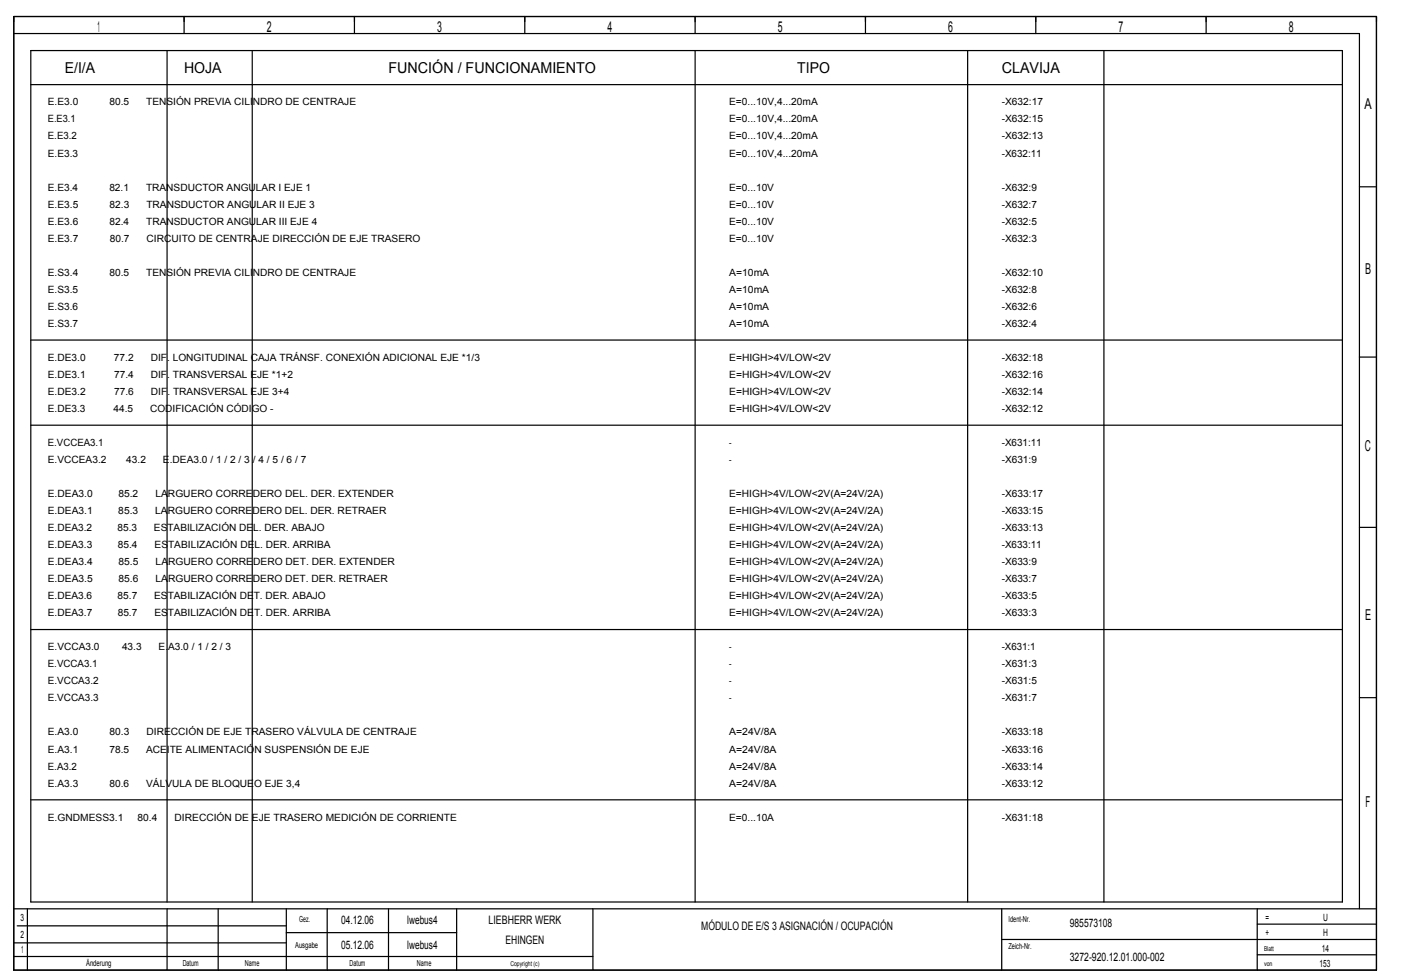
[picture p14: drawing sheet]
<svg xmlns="http://www.w3.org/2000/svg" width="408mm" height="284mm" viewBox="0 0 408 284" stroke-linecap="round" stroke-linejoin="round" font-family="sans-serif">
<defs><g id="words">
<g font-size="4.4">
<text x="28.4" y="9.3">1</text>
<text x="77.5" y="9.3">2</text>
<text x="127.1" y="9.3">3</text>
<text x="176.5" y="9.3">4</text>
<text x="226.1" y="9.3">5</text>
<text x="275.5" y="9.3">6</text>
<text x="325.1" y="9.3">7</text>
<text x="374.6" y="9.3">8</text>
<text x="18.9" y="21.2">E/I/A</text>
<text x="53.5" y="21.2">HOJA</text>
<text x="112.9" y="21.2">FUNCIÓN / FUNCIONAMIENTO</text>
<text x="231.7" y="21.2">TIPO</text>
<text x="291.1" y="21.2">CLAVIJA</text>
<text x="396.5" y="31.6">A</text>
<text x="396.7" y="79.6">B</text>
<text x="396.6" y="131.1">C</text>
<text x="396.7" y="180.1">E</text>
<text x="396.8" y="234.5">F</text>
</g>
<g font-size="3.4">
<text x="99.2" y="268.5">04.12.06</text>
<text x="118.4" y="268.5">lwebus4</text>
<text x="142" y="268.5">LIEBHERR WERK</text>
<text x="310.9" y="269.5">985573108</text>
<text x="99.2" y="275.9">05.12.06</text>
<text x="118.4" y="275.9">lwebus4</text>
<text x="146.9" y="274.4">EHINGEN</text>
<text x="203.8" y="270.4">MÓDULO DE E/S 3 ASIGNACIÓN / OCUPACIÓN</text>
<text x="310.9" y="279.4">3272­920.12.01.000­002</text>
</g>
<g font-size="2.9">
<text x="13.9" y="30.6">E.E3.0</text>
<text x="13.9" y="35.6">E.E3.1</text>
<text x="31.8" y="30.6">80.5</text>
<text x="42.5" y="30.6">TENSIÓN PREVIA CILINDRO DE CENTRAJE</text>
<text x="211.9" y="30.6">E=0...10V,4...20mA</text>
<text x="211.9" y="35.6">E=0...10V,4...20mA</text>
<text x="291.1" y="30.6">­X632:17</text>
<text x="291.1" y="35.6">­X632:15</text>
<text x="13.9" y="40.5">E.E3.2</text>
<text x="211.9" y="40.5">E=0...10V,4...20mA</text>
<text x="291.1" y="40.5">­X632:13</text>
<text x="13.9" y="45.5">E.E3.3</text>
<text x="211.9" y="45.5">E=0...10V,4...20mA</text>
<text x="291.1" y="45.5">­X632:11</text>
<text x="13.9" y="55.4">E.E3.4</text>
<text x="31.8" y="55.4">82.1</text>
<text x="42.4" y="55.4">TRANSDUCTOR ANGULAR I EJE 1</text>
<text x="211.9" y="55.4">E=0...10V</text>
<text x="291.1" y="55.4">­X632:9</text>
<text x="13.9" y="60.3">E.E3.5</text>
<text x="13.9" y="65.3">E.E3.6</text>
<text x="31.8" y="65.3">82.4</text>
<text x="31.8" y="60.3">82.3</text>
<text x="42.5" y="65.3">TRANSDUCTOR ANGULAR III EJE 4</text>
<text x="42.5" y="60.3">TRANSDUCTOR ANGULAR II EJE 3</text>
<text x="211.9" y="60.3">E=0...10V</text>
<text x="211.9" y="65.3">E=0...10V</text>
<text x="291.1" y="60.3">­X632:7</text>
<text x="291.1" y="65.3">­X632:5</text>
<text x="13.9" y="70.2">E.E3.7</text>
<text x="31.9" y="70.2">80.7</text>
<text x="42.6" y="70.2">CIRCUITO DE CENTRAJE DIRECCIÓN DE EJE TRASERO</text>
<text x="211.9" y="70.2">E=0...10V</text>
<text x="291.1" y="70.2">­X632:3</text>
<text x="13.9" y="80.1">E.S3.4</text>
<text x="31.8" y="80.1">80.5</text>
<text x="42.5" y="80.1">TENSIÓN PREVIA CILINDRO DE CENTRAJE</text>
<text x="211.9" y="80.1">A=10mA</text>
<text x="291.1" y="80.1">­X632:10</text>
<text x="13.9" y="85.1">E.S3.5</text>
<text x="211.9" y="85.1">A=10mA</text>
<text x="291.1" y="85.1">­X632:8</text>
<text x="13.9" y="90">E.S3.6</text>
<text x="13.9" y="95">E.S3.7</text>
<text x="211.9" y="90">A=10mA</text>
<text x="211.9" y="95">A=10mA</text>
<text x="291.1" y="90">­X632:6</text>
<text x="291.1" y="95">­X632:4</text>
<text x="13.9" y="104.9">E.DE3.0</text>
<text x="33.1" y="104.9">77.2</text>
<text x="43.8" y="104.9">DIF. LONGITUDINAL CAJA TRÁNSF. CONEXIÓN ADICIONAL EJE *1/3</text>
<text x="211.9" y="104.9">E=HIGH&gt;4V/LOW&lt;2V</text>
<text x="291.1" y="104.9">­X632:18</text>
<text x="13.9" y="109.8">E.DE3.1</text>
<text x="33.1" y="109.8">77.4</text>
<text x="43.8" y="109.8">DIF. TRANSVERSAL EJE *1+2</text>
<text x="211.9" y="109.8">E=HIGH&gt;4V/LOW&lt;2V</text>
<text x="291.1" y="109.8">­X632:16</text>
<text x="13.9" y="114.8">E.DE3.2</text>
<text x="13.9" y="119.7">E.DE3.3</text>
<text x="33" y="119.7">44.5</text>
<text x="33.2" y="114.8">77.6</text>
<text x="43.6" y="119.7">CODIFICACIÓN CÓDIGO ­</text>
<text x="43.9" y="114.8">DIF. TRANSVERSAL EJE 3+4</text>
<text x="211.9" y="114.8">E=HIGH&gt;4V/LOW&lt;2V</text>
<text x="211.9" y="119.7">E=HIGH&gt;4V/LOW&lt;2V</text>
<text x="291.1" y="114.8">­X632:14</text>
<text x="291.1" y="119.7">­X632:12</text>
<text x="13.9" y="129.6">E.VCCEA3.1</text>
<text x="211.9" y="129.6">­</text>
<text x="291.1" y="129.6">­X631:11</text>
<text x="13.9" y="134.6">E.VCCEA3.2</text>
<text x="36.7" y="134.6">43.2</text>
<text x="47.4" y="134.6">E.DEA3.0 / 1 / 2 / 3 / 4 / 5 / 6 / 7</text>
<text x="211.9" y="134.6">­</text>
<text x="291.1" y="134.6">­X631:9</text>
<text x="13.9" y="144.5">E.DEA3.0</text>
<text x="13.9" y="149.4">E.DEA3.1</text>
<text x="34.4" y="149.4">85.3</text>
<text x="34.4" y="144.5">85.2</text>
<text x="45.1" y="149.4">LARGUERO CORREDERO DEL. DER. RETRAER</text>
<text x="45.2" y="144.5">LARGUERO CORREDERO DEL. DER. EXTENDER</text>
<text x="211.9" y="144.5">E=HIGH&gt;4V/LOW&lt;2V(A=24V/2A)</text>
<text x="211.9" y="149.4">E=HIGH&gt;4V/LOW&lt;2V(A=24V/2A)</text>
<text x="291.1" y="144.5">­X633:17</text>
<text x="291.1" y="149.4">­X633:15</text>
<text x="13.9" y="154.4">E.DEA3.2</text>
<text x="34.1" y="154.4">85.3</text>
<text x="44.7" y="154.4">ESTABILIZACIÓN DEL. DER. ABAJO</text>
<text x="211.9" y="154.4">E=HIGH&gt;4V/LOW&lt;2V(A=24V/2A)</text>
<text x="291.1" y="154.4">­X633:13</text>
<text x="13.9" y="159.3">E.DEA3.3</text>
<text x="34.2" y="159.3">85.4</text>
<text x="44.9" y="159.3">ESTABILIZACIÓN DEL. DER. ARRIBA</text>
<text x="211.9" y="159.3">E=HIGH&gt;4V/LOW&lt;2V(A=24V/2A)</text>
<text x="291.1" y="159.3">­X633:11</text>
<text x="13.9" y="164.3">E.DEA3.4</text>
<text x="34.5" y="164.3">85.5</text>
<text x="45.2" y="164.3">LARGUERO CORREDERO DET. DER. EXTENDER</text>
<text x="211.9" y="164.3">E=HIGH&gt;4V/LOW&lt;2V(A=24V/2A)</text>
<text x="291.1" y="164.3">­X633:9</text>
<text x="13.9" y="169.2">E.DEA3.5</text>
<text x="34.4" y="169.2">85.6</text>
<text x="45.2" y="169.2">LARGUERO CORREDERO DET. DER. RETRAER</text>
<text x="211.9" y="169.2">E=HIGH&gt;4V/LOW&lt;2V(A=24V/2A)</text>
<text x="291.1" y="169.2">­X633:7</text>
<text x="13.9" y="174.2">E.DEA3.6</text>
<text x="13.9" y="179.1">E.DEA3.7</text>
<text x="34.2" y="174.2">85.7</text>
<text x="34.2" y="179.1">85.7</text>
<text x="44.8" y="174.2">ESTABILIZACIÓN DET. DER. ABAJO</text>
<text x="44.9" y="179.1">ESTABILIZACIÓN DET. DER. ARRIBA</text>
<text x="211.9" y="174.2">E=HIGH&gt;4V/LOW&lt;2V(A=24V/2A)</text>
<text x="211.9" y="179.1">E=HIGH&gt;4V/LOW&lt;2V(A=24V/2A)</text>
<text x="291.1" y="174.2">­X633:5</text>
<text x="291.1" y="179.1">­X633:3</text>
<text x="13.9" y="189">E.VCCA3.0</text>
<text x="35.5" y="189">43.3</text>
<text x="46.1" y="189">E.A3.0 / 1 / 2 / 3</text>
<text x="211.9" y="189">­</text>
<text x="291.1" y="189">­X631:1</text>
<text x="13.9" y="194">E.VCCA3.1</text>
<text x="211.9" y="194">­</text>
<text x="291.1" y="194">­X631:3</text>
<text x="13.9" y="198.9">E.VCCA3.2</text>
<text x="13.9" y="203.9">E.VCCA3.3</text>
<text x="211.9" y="198.9">­</text>
<text x="211.9" y="203.9">­</text>
<text x="291.1" y="198.9">­X631:5</text>
<text x="291.1" y="203.9">­X631:7</text>
<text x="13.9" y="213.8">E.A3.0</text>
<text x="31.9" y="213.8">80.3</text>
<text x="42.6" y="213.8">DIRECCIÓN DE EJE TRASERO VÁLVULA DE CENTRAJE</text>
<text x="211.9" y="213.8">A=24V/8A</text>
<text x="291.1" y="213.8">­X633:18</text>
<text x="13.9" y="218.7">E.A3.1</text>
<text x="31.8" y="218.7">78.5</text>
<text x="42.5" y="218.7">ACEITE ALIMENTACIÓN SUSPENSIÓN DE EJE</text>
<text x="211.9" y="218.7">A=24V/8A</text>
<text x="291.1" y="218.7">­X633:16</text>
<text x="13.9" y="223.7">E.A3.2</text>
<text x="211.9" y="223.7">A=24V/8A</text>
<text x="291.1" y="223.7">­X633:14</text>
<text x="13.9" y="228.6">E.A3.3</text>
<text x="31.8" y="228.6">80.6</text>
<text x="42.5" y="228.6">VÁLVULA DE BLOQUEO EJE 3,4</text>
<text x="211.9" y="228.6">A=24V/8A</text>
<text x="291.1" y="228.6">­X633:12</text>
<text x="13.9" y="238.5">E.GNDMESS3.1</text>
<text x="40" y="238.5">80.4</text>
<text x="50.7" y="238.5">DIRECCIÓN DE EJE TRASERO MEDICIÓN DE CORRIENTE</text>
<text x="211.9" y="238.5">E=0...10A</text>
<text x="291.1" y="238.5">­X631:18</text>
<text x="5.9" y="267.8">3</text>
<text x="367.8" y="267.8">=</text>
<text x="384.5" y="267.8">U</text>
<text x="6" y="272.7">2</text>
<text x="367.8" y="272.2">+</text>
<text x="384.5" y="272.2">H</text>
<text x="6.2" y="277.2">1</text>
<text x="383.5" y="281.1">153</text>
<text x="384.1" y="276.7">14</text>
</g>
<g font-size="2.4">
<text x="87" y="268">Gez.</text>
<text x="293.1" y="268">Ident­Nr.</text>
<text x="85.8" y="275.5">Ausgabe</text>
<text x="293.1" y="275.9">Zeich­Nr.</text>
<text x="25" y="280.9">Änderung</text>
<text x="53.1" y="280.9">Datum</text>
<text x="71.2" y="280.9">Name</text>
<text x="101.6" y="280.9">Datum</text>
<text x="121.2" y="280.9">Name</text>
</g>
<g font-size="1.9">
<text x="148.3" y="280.8">Copyright (c)</text>
<text x="367.3" y="280.8">von</text>
<text x="367.3" y="276.4">Blatt</text>
</g>
</g></defs>
<g fill="none" stroke="#000" stroke-width=".35">
<path d="M4 4.8h396v277.2h-396zM4 9.7h391.1v254.5M9 14.7h381.1v247.5h-381.1zM48.5 14.7v247.5M53.5 4.8v4.9M73.3 14.7v247.5M103 4.8v4.9M152.5 4.8v4.9M202 4.8v4.9M202 14.7v247.5M251.5 4.8v4.9M281.2 14.7v247.5"/>
<path d="M301 4.8v4.9M320.8 14.7v247.5M350.5 4.8v4.9M9 24.6h381.1M395.1 54.3h4.9M9 98.8h381.1M395.1 103.8h4.9M9 123.6h381.1M395.1 153.3h4.9M9 183h381.1M395.1 202.8h4.9M9 232.5h381.1"/>
<path d="M4 278h168.3M4 274.1h79.2M4 264.2h396M5 269.1h78.2M8 264.2v17.8M48.5 264.2v17.8M63.4 264.2v17.8M83.2 264.2v17.8M83.2 271.1h49.5M95.1 264.2v17.8M112.9 264.2v17.8M132.7 264.2v17.8"/>
<path d="M172.3 264.2v17.8M291.1 264.2v17.8M291.1 273.1h108.9M365.4 264.2v17.8M365.4 277.5h34.6M365.4 268.6h34.6"/>
</g>
<use href="#words"/>
</svg>
